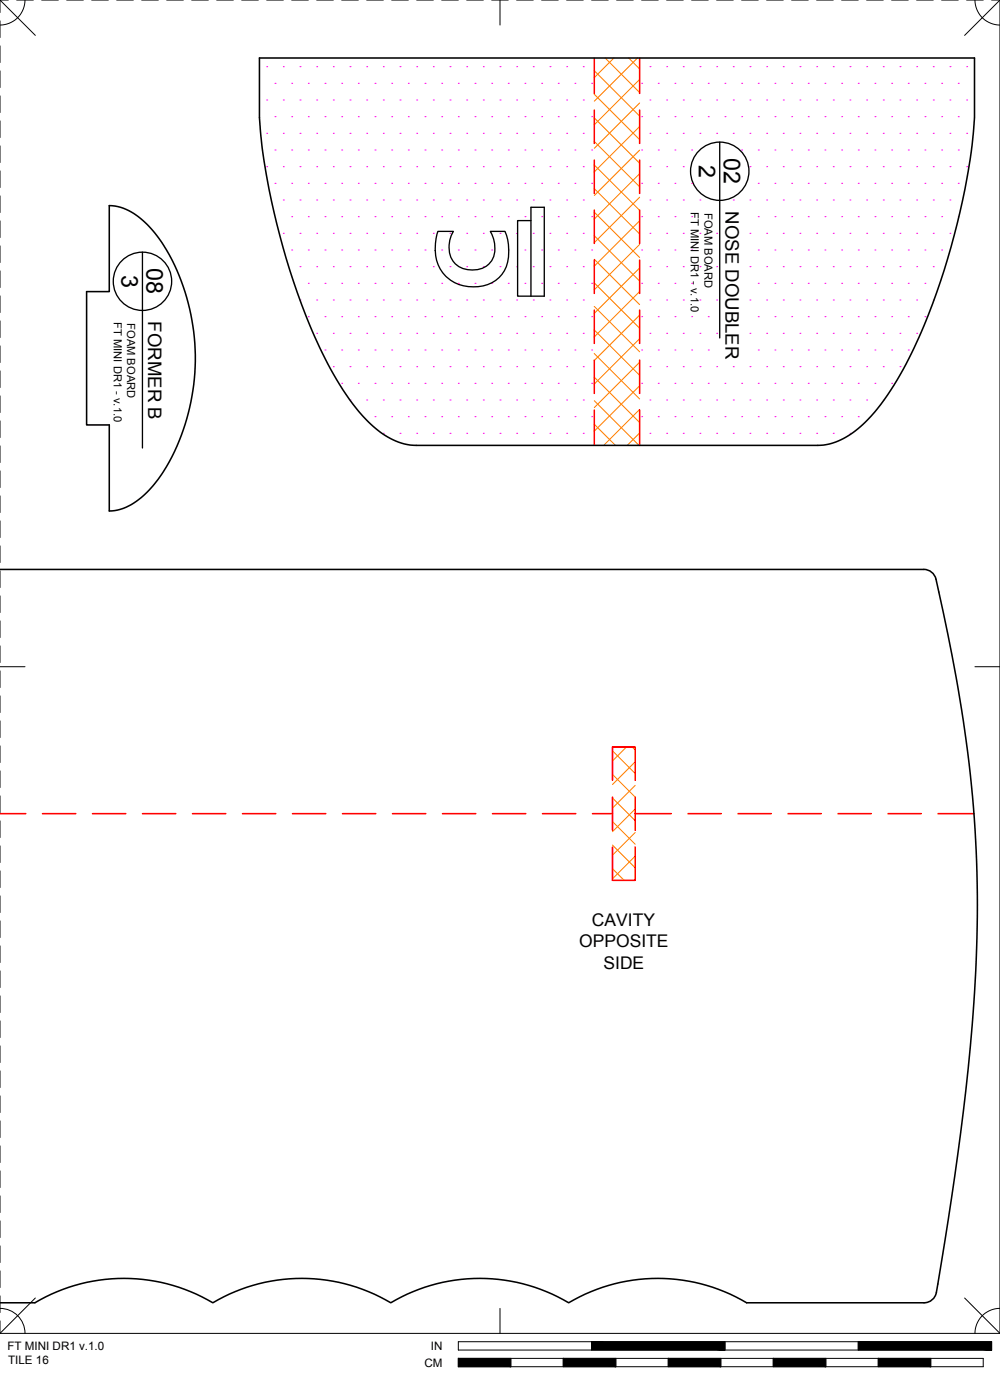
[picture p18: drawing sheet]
<svg xmlns="http://www.w3.org/2000/svg" width="190mm" height="267mm" viewBox="0 0 190 267" stroke-linecap="round" stroke-linejoin="round" font-family="sans-serif">
<defs><g id="words">
<g font-size="4.4">
<text x="133.1" y="31.4" transform="rotate(90 133.1 31.4)">2</text>
<text x="137.9" y="30.2" transform="rotate(90 137.9 30.2)">02</text>
<text x="23.2" y="52.4" transform="rotate(90 23.2 52.4)">3</text>
<text x="27.9" y="51.1" transform="rotate(90 27.9 51.1)">08</text>
</g>
<g font-size="3.5">
<text x="138.2" y="40.2" transform="rotate(90 138.2 40.2)">NOSE DOUBLER</text>
<text x="28.2" y="61.2" transform="rotate(90 28.2 61.2)">FORMER B</text>
</g>
<g font-size="3.3">
<text x="112.8" y="176.5">CAVITY</text>
<text x="110.3" y="180.5">OPPOSITE</text>
<text x="115" y="184.5">SIDE</text>
</g>
<g font-size="2.2">
<text x="1.4" y="257.2">FT MINI DR1 v.1.0</text>
<text x="82.1" y="257.2">IN</text>
<text x="1.5" y="259.8">TILE 16</text>
<text x="80.8" y="260.4">CM</text>
</g>
<g font-size="2.1">
<text x="131.6" y="40.4" transform="rotate(90 131.6 40.4)">FT MINI DR1 - v.1.0</text>
<text x="134.2" y="40.6" transform="rotate(90 134.2 40.6)">FOAM BOARD</text>
<text x="21.7" y="61.4" transform="rotate(90 21.7 61.4)">FT MINI DR1 - v.1.0</text>
<text x="24.2" y="61.5" transform="rotate(90 24.2 61.5)">FOAM BOARD</text>
</g>
</g></defs>
<!-- layer: 01 CUT -->
<path d="M49.4 11h136.2v11.4l-.2 3.5a133.1 133.1 0 0 1-12.8 43.4 40.8 40.8 0 0 1-8.7 11.9 12.8 12.8 0 0 1-8.1 3.6h-76.5a13.7 13.7 0 0 1-9.4-4.7 56.4 56.4 0 0 1-10.4-16.9 129.3 129.3 0 0 1-10-39.5zM20.8 39.2a11.3 11.3 0 0 1 8 4.4 38.4 38.4 0 0 1 8.4 22.9 39.7 39.7 0 0 1-8 26 12.5 12.5 0 0 1-7.8 4.8h-.6v-16.3h-4.3v-25.4h4.3zM0 108.5h176a2.38 2.38 0 0 1 2.3 1.8 284.2 284.2 0 0 1 7.7 51.7 294.1 294.1 0 0 1-2.5 49.8 739.5 739.5 0 0 1-5.1 34.4M178.4 246.2a2.38 2.38 0 0 1-2.4 2h-33.8a33.2 33.2 0 0 0-33.9 0 33.2 33.2 0 0 0-33.9 0 33.2 33.2 0 0 0-33.9 0 33.2 33.2 0 0 0-33.9 0h-6.6" fill="none" stroke="#000" stroke-width=".3"/>
<!-- layer: 06 CAVITY -->
<g fill="none" stroke="#ff7f00" stroke-width=".2">
<path d="M113.2 18l8.6 8.6M113.2 13.5l8.6 8.6M115.3 11l6.5 6.6M117 11l-3.8 3.8M119.8 11l2 2.1M121.4 11l-8.2 8.3M121.8 19.6l-8.6 8.7M121.8 15.1l-8.6 8.7M113.2 35.9l8.6 8.7M113.2 31.4l8.6 8.7M113.2 26.9l8.6 8.7M113.2 22.5l8.6 8.6"/>
<path d="M121.8 37.6l-8.6 8.6M121.8 33.1l-8.6 8.6M121.8 28.6l-8.6 8.6M121.8 24.1l-8.6 8.6M113.2 58.4l8.6 8.6M113.2 53.9l8.6 8.6M113.2 49.4l8.6 8.6M113.2 44.9l8.6 8.6M113.2 40.4l8.6 8.7M121.8 55.5l-8.6 8.7M121.8 51.1l-8.6 8.6M121.8 46.6l-8.6 8.6"/>
<path d="M121.8 42.1l-8.6 8.6M113.2 76.3l8.5 8.5M113.2 71.9l8.6 8.6M113.2 67.4l8.6 8.6M113.2 62.9l8.6 8.6M121.8 78l-6.8 6.8M121.8 73.5l-8.6 8.6M121.8 69l-8.6 8.6M121.8 64.5l-8.6 8.7M121.8 60l-8.6 8.7M113.2 80.8l4 4M121.8 82.5l-2.3 2.3"/>
<path d="M116.7 156.5l4.3 4.3M116.7 152l4.3 4.3M116.7 147.5l4.3 4.3M116.7 143l4.3 4.4M119.3 142.3l-2.6 2.7M120.4 142.3l.6 .6M121 145.1l-4.3 4.3M121 149.6l-4.3 4.3M121 154.1l-4.3 4.3M121 158.6l-4.3 4.3M116.7 165.5l2.2 2.2M116.7 161l4.3 4.3"/>
<path d="M121 163.1l-4.3 4.3M121 167.6l-.1 .1"/>
</g>
<!-- layer: 02 SCORE -->
<g fill="none" stroke="#f00" stroke-width=".3">
<path d="M113.2 11.1v6.7M121.8 11v6.8M113.2 21v6.3M113.2 30.5v6.3M121.8 21v6.3M121.8 30.5v6.3M113.2 40v6.4M113.2 49.5v6.4M113.2 59.1v6.3M121.8 40v6.4M121.8 49.5v6.4M121.8 59.1v6.3"/>
<path d="M113.2 68.6v6.3M113.2 78.1v6.7M121.8 68.6v6.3M121.8 78.1v6.7M0 155h4.9M8.1 155h6.3M17.6 155h6.4M27.1 155h6.4M36.7 155h6.3M46.2 155h6.3M55.7 155h6.4M65.2 155h6.4"/>
<path d="M74.8 155h6.3M84.3 155h6.3M93.8 155h6.4M103.3 155h6.4M112.9 155h3.8M116.7 148.7v-6.4h4.3v6.4M116.7 151.8v6.4M121 151.8v6.4M121 155h6.9M131 155h6.4M140.6 155h6.3M150.1 155h6.3"/>
<path d="M159.6 155h6.4M169.1 155h6.4M178.7 155h6.8M116.7 161.4v6.3h4.3v-6.3"/>
</g>
<!-- layer: 07 DE-PAPER -->
<g fill="none" stroke="#f0f" stroke-width=".2">
<path d="M50.8 12.7h.1M50.8 19.1h.1M52.4 15.9h.1M54 12.7h.1M54 19.1h.1M55.6 15.9h.1M57.1 12.7h.1M57.1 19.1h.1M58.7 15.9h.1M60.3 12.7h.1M60.3 19.1h.1M61.9 15.9h.1"/>
<path d="M63.5 12.7h.1M63.5 19.1h.1M65.1 15.9h.1M66.7 12.7h.1M66.7 19.1h.1M68.3 15.9h.1M69.8 12.7h.1M69.8 19.1h.1M71.4 15.9h.1M73 12.7h.1M73 19.1h.1M74.6 15.9h.1"/>
<path d="M76.2 12.7h.1M76.2 19.1h.1M77.8 15.9h.1M79.4 12.7h.1M79.4 19.1h.1M81 15.9h.1M82.5 12.7h.1M82.5 19.1h.1M84.1 15.9h.1M85.7 12.7h.1M85.7 19.1h.1M87.3 15.9h.1"/>
<path d="M88.9 12.7h.1M88.9 19.1h.1M90.5 15.9h.1M92.1 12.7h.1M92.1 19.1h.1M93.7 15.9h.1M95.2 12.7h.1M95.2 19.1h.1M96.8 15.9h.1M98.4 12.7h.1M98.4 19.1h.1M100 15.9h.1"/>
<path d="M101.6 12.7h.1M101.6 19.1h.1M103.2 15.9h.1M104.8 12.7h.1M104.8 19.1h.1M106.4 15.9h.1M107.9 12.7h.1M107.9 19.1h.1M109.5 15.9h.1M111.1 12.7h.1M111.1 19.1h.1M112.7 15.9h.1"/>
<path d="M122.2 15.9h.1M123.8 12.7h.1M123.8 19.1h.1M125.4 15.9h.1M127 12.7h.1M127 19.1h.1M128.6 15.9h.1M130.2 12.7h.1M130.2 19.1h.1M131.8 15.9h.1M133.3 12.7h.1M133.3 19.1h.1"/>
<path d="M134.9 15.9h.1M136.5 12.7h.1M136.5 19.1h.1M138.1 15.9h.1M139.7 12.7h.1M139.7 19.1h.1M141.3 15.9h.1M142.9 12.7h.1M142.9 19.1h.1M144.5 15.9h.1M146 12.7h.1M146 19.1h.1"/>
<path d="M147.6 15.9h.1M149.2 12.7h.1M149.2 19.1h.1M150.8 15.9h.1M152.4 12.7h.1M152.4 19.1h.1M154 15.9h.1M155.6 12.7h.1M155.6 19.1h.1M157.2 15.9h.1M158.7 12.7h.1M158.7 19.1h.1"/>
<path d="M160.3 15.9h.1M161.9 12.7h.1M161.9 19.1h.1M163.5 15.9h.1M165.1 12.7h.1M165.1 19.1h.1M166.7 15.9h.1M168.3 12.7h.1M168.3 19.1h.1M169.9 15.9h.1M171.4 12.7h.1M171.4 19.1h.1"/>
<path d="M173 15.9h.1M174.6 12.7h.1M174.6 19.1h.1M176.2 15.9h.1M177.8 12.7h.1M177.8 19.1h.1M179.4 15.9h.1M181 12.7h.1M181 19.1h.1M182.6 15.9h.1M184.1 12.7h.1M184.1 19.1h.1"/>
<path d="M50.8 25.4h.1M50.8 31.8h.1M52.4 22.2h.1M52.4 28.6h.1M52.4 34.9h.1M54 25.4h.1M54 31.8h.1M54 38.1h.1M55.6 22.2h.1M55.6 28.6h.1M55.6 34.9h.1M57.1 25.4h.1"/>
<path d="M57.1 31.8h.1M57.1 38.1h.1M58.7 22.2h.1M58.7 28.6h.1M58.7 34.9h.1M60.3 25.4h.1M60.3 31.8h.1M60.3 38.1h.1M61.9 22.2h.1M61.9 28.6h.1M61.9 34.9h.1M63.5 25.4h.1"/>
<path d="M63.5 31.8h.1M63.5 38.1h.1M65.1 22.2h.1M65.1 28.6h.1M65.1 34.9h.1M66.7 25.4h.1M66.7 31.8h.1M66.7 38.1h.1M68.3 22.2h.1M68.3 28.6h.1M68.3 34.9h.1M69.8 25.4h.1"/>
<path d="M69.8 31.8h.1M69.8 38.1h.1M71.4 22.2h.1M71.4 28.6h.1M71.4 34.9h.1M73 25.4h.1M73 31.8h.1M73 38.1h.1M74.6 22.2h.1M74.6 28.6h.1M74.6 34.9h.1M76.2 25.4h.1"/>
<path d="M76.2 31.8h.1M76.2 38.1h.1M77.8 22.2h.1M77.8 28.6h.1M77.8 34.9h.1M79.4 25.4h.1M79.4 31.8h.1M79.4 38.1h.1M81 22.2h.1M81 28.6h.1M81 34.9h.1M82.5 25.4h.1"/>
<path d="M82.5 31.8h.1M82.5 38.1h.1M84.1 22.2h.1M84.1 28.6h.1M84.1 34.9h.1M85.7 25.4h.1M85.7 31.8h.1M85.7 38.1h.1M87.3 22.2h.1M87.3 28.6h.1M87.3 34.9h.1M88.9 25.4h.1"/>
<path d="M88.9 31.8h.1M88.9 38.1h.1M90.5 22.2h.1M90.5 28.6h.1M90.5 34.9h.1M92.1 25.4h.1M92.1 31.8h.1M92.1 38.1h.1M93.7 22.2h.1M93.7 28.6h.1M93.7 34.9h.1M95.2 25.4h.1"/>
<path d="M95.2 31.8h.1M95.2 38.1h.1M96.8 22.2h.1M96.8 28.6h.1M96.8 34.9h.1M98.4 25.4h.1M98.4 31.8h.1M98.4 38.1h.1M100 22.2h.1M100 28.6h.1M100 34.9h.1M101.6 25.4h.1"/>
<path d="M101.6 31.8h.1M101.6 38.1h.1M103.2 22.2h.1M103.2 28.6h.1M103.2 34.9h.1M104.8 25.4h.1M104.8 31.8h.1M104.8 38.1h.1M106.4 22.2h.1M106.4 28.6h.1M106.4 34.9h.1M107.9 25.4h.1"/>
<path d="M107.9 31.8h.1M107.9 38.1h.1M109.5 22.2h.1M109.5 28.6h.1M109.5 34.9h.1M111.1 25.4h.1M111.1 31.8h.1M111.1 38.1h.1M112.7 22.2h.1M112.7 28.6h.1M112.7 34.9h.1M122.2 22.2h.1"/>
<path d="M122.2 28.6h.1M122.2 34.9h.1M123.8 25.4h.1M123.8 31.8h.1M123.8 38.1h.1M125.4 22.2h.1M125.4 28.6h.1M125.4 34.9h.1M127 25.4h.1M127 31.8h.1M127 38.1h.1M128.6 22.2h.1"/>
<path d="M128.6 28.6h.1M128.6 34.9h.1M130.2 25.4h.1M130.2 31.8h.1M130.2 38.1h.1M131.8 22.2h.1M131.8 28.6h.1M131.8 34.9h.1M133.3 25.4h.1M133.3 38.1h.1M134.9 22.2h.1M136.5 25.4h.1"/>
<path d="M138.1 22.2h.1M139.7 25.4h.1M139.7 38.1h.1M141.3 22.2h.1M141.3 28.6h.1M142.9 25.4h.1M142.9 31.8h.1M142.9 38.1h.1M144.5 22.2h.1M144.5 28.6h.1M144.5 34.9h.1M146 25.4h.1"/>
<path d="M146 31.8h.1M146 38.1h.1M147.6 22.2h.1M147.6 28.6h.1M147.6 34.9h.1M149.2 25.4h.1M149.2 31.8h.1M149.2 38.1h.1M150.8 22.2h.1M150.8 28.6h.1M150.8 34.9h.1M152.4 25.4h.1"/>
<path d="M152.4 31.8h.1M152.4 38.1h.1M154 22.2h.1M154 28.6h.1M154 34.9h.1M155.6 25.4h.1M155.6 31.8h.1M155.6 38.1h.1M157.2 22.2h.1M157.2 28.6h.1M157.2 34.9h.1M158.7 25.4h.1"/>
<path d="M158.7 31.8h.1M158.7 38.1h.1M160.3 22.2h.1M160.3 28.6h.1M160.3 34.9h.1M161.9 25.4h.1M161.9 31.8h.1M161.9 38.1h.1M163.5 22.2h.1M163.5 28.6h.1M163.5 34.9h.1M165.1 25.4h.1"/>
<path d="M165.1 31.8h.1M165.1 38.1h.1M166.7 22.2h.1M166.7 28.6h.1M166.7 34.9h.1M168.3 25.4h.1M168.3 31.8h.1M168.3 38.1h.1M169.9 22.2h.1M169.9 28.6h.1M169.9 34.9h.1M171.4 25.4h.1"/>
<path d="M171.4 31.8h.1M171.4 38.1h.1M173 22.2h.1M173 28.6h.1M173 34.9h.1M174.6 25.4h.1M174.6 31.8h.1M174.6 38.1h.1M176.2 22.2h.1M176.2 28.6h.1M176.2 34.9h.1M177.8 25.4h.1"/>
<path d="M177.8 31.8h.1M177.8 38.1h.1M179.4 22.2h.1M179.4 28.6h.1M179.4 34.9h.1M181 25.4h.1M181 31.8h.1M181 38.1h.1M182.6 22.2h.1M182.6 28.6h.1M182.6 34.9h.1M184.1 25.4h.1"/>
<path d="M184.1 31.8h.1M54 44.5h.1M55.6 41.3h.1M55.6 47.6h.1M57.1 44.5h.1M57.1 50.8h.1M57.1 57.2h.1M58.7 41.3h.1M58.7 47.6h.1M58.7 54h.1M60.3 44.5h.1M60.3 50.8h.1"/>
<path d="M60.3 57.2h.1M61.9 41.3h.1M61.9 47.6h.1M61.9 54h.1M63.5 44.5h.1M63.5 50.8h.1M63.5 57.2h.1M65.1 41.3h.1M65.1 47.6h.1M65.1 54h.1M66.7 44.5h.1M66.7 50.8h.1"/>
<path d="M66.7 57.2h.1M68.3 41.3h.1M68.3 47.6h.1M68.3 54h.1M69.8 44.5h.1M69.8 50.8h.1M69.8 57.2h.1M71.4 41.3h.1M71.4 47.6h.1M71.4 54h.1M73 44.5h.1M73 50.8h.1"/>
<path d="M73 57.2h.1M74.6 41.3h.1M74.6 47.6h.1M74.6 54h.1M76.2 44.5h.1M76.2 50.8h.1M76.2 57.2h.1M77.8 41.3h.1M77.8 47.6h.1M77.8 54h.1M79.4 44.5h.1M79.4 50.8h.1"/>
<path d="M79.4 57.2h.1M81 41.3h.1M81 47.6h.1M81 54h.1M82.5 44.5h.1M82.5 50.8h.1M82.5 57.2h.1M84.1 41.3h.1M84.1 47.6h.1M84.1 54h.1M85.7 44.5h.1M85.7 50.8h.1"/>
<path d="M85.7 57.2h.1M87.3 41.3h.1M87.3 47.6h.1M87.3 54h.1M88.9 44.5h.1M88.9 50.8h.1M88.9 57.2h.1M90.5 41.3h.1M90.5 47.6h.1M90.5 54h.1M92.1 44.5h.1M92.1 50.8h.1"/>
<path d="M92.1 57.2h.1M93.7 41.3h.1M93.7 47.6h.1M93.7 54h.1M95.2 44.5h.1M95.2 50.8h.1M95.2 57.2h.1M96.8 41.3h.1M96.8 47.6h.1M96.8 54h.1M98.4 44.5h.1M98.4 50.8h.1"/>
<path d="M98.4 57.2h.1M100 41.3h.1M100 47.6h.1M100 54h.1M101.6 44.5h.1M101.6 50.8h.1M101.6 57.2h.1M103.2 41.3h.1M103.2 47.6h.1M103.2 54h.1M104.8 44.5h.1M104.8 50.8h.1"/>
<path d="M104.8 57.2h.1M106.4 41.3h.1M106.4 47.6h.1M106.4 54h.1M107.9 44.5h.1M107.9 50.8h.1M107.9 57.2h.1M109.5 41.3h.1M109.5 47.6h.1M109.5 54h.1M111.1 44.5h.1M111.1 50.8h.1"/>
<path d="M111.1 57.2h.1M112.7 41.3h.1M112.7 47.6h.1M112.7 54h.1M122.2 41.3h.1M122.2 47.6h.1M122.2 54h.1M123.8 44.5h.1M123.8 50.8h.1M123.8 57.2h.1M125.4 41.3h.1M125.4 47.6h.1"/>
<path d="M125.4 54h.1M127 44.5h.1M127 50.8h.1M127 57.2h.1M128.6 41.3h.1M128.6 47.6h.1M128.6 54h.1M130.2 44.5h.1M130.2 50.8h.1M130.2 57.2h.1M131.8 41.3h.1M131.8 47.6h.1"/>
<path d="M131.8 54h.1M133.3 44.5h.1M133.3 50.8h.1M133.3 57.2h.1M136.5 44.5h.1M136.5 50.8h.1M136.5 57.2h.1M142.9 44.5h.1M142.9 50.8h.1M142.9 57.2h.1M144.5 41.3h.1M144.5 47.6h.1"/>
<path d="M144.5 54h.1M146 44.5h.1M146 50.8h.1M146 57.2h.1M147.6 41.3h.1M147.6 47.6h.1M147.6 54h.1M149.2 44.5h.1M149.2 50.8h.1M149.2 57.2h.1M150.8 41.3h.1M150.8 47.6h.1"/>
<path d="M150.8 54h.1M152.4 44.5h.1M152.4 50.8h.1M152.4 57.2h.1M154 41.3h.1M154 47.6h.1M154 54h.1M155.6 44.5h.1M155.6 50.8h.1M155.6 57.2h.1M157.2 41.3h.1M157.2 47.6h.1"/>
<path d="M157.2 54h.1M158.7 44.5h.1M158.7 50.8h.1M158.7 57.2h.1M160.3 41.3h.1M160.3 47.6h.1M160.3 54h.1M161.9 44.5h.1M161.9 50.8h.1M161.9 57.2h.1M163.5 41.3h.1M163.5 47.6h.1"/>
<path d="M163.5 54h.1M165.1 44.5h.1M165.1 50.8h.1M165.1 57.2h.1M166.7 41.3h.1M166.7 47.6h.1M166.7 54h.1M168.3 44.5h.1M168.3 50.8h.1M168.3 57.2h.1M169.9 41.3h.1M169.9 47.6h.1"/>
<path d="M169.9 54h.1M171.4 44.5h.1M171.4 50.8h.1M171.4 57.2h.1M173 41.3h.1M173 47.6h.1M173 54h.1M174.6 44.5h.1M174.6 50.8h.1M174.6 57.2h.1M176.2 41.3h.1M176.2 47.6h.1"/>
<path d="M176.2 54h.1M177.8 44.5h.1M177.8 50.8h.1M177.8 57.2h.1M179.4 41.3h.1M179.4 47.6h.1M181 44.5h.1M182.6 41.3h.1M58.7 60.3h.1M60.3 63.5h.1M61.9 60.3h.1M61.9 66.7h.1"/>
<path d="M63.5 63.5h.1M63.5 69.9h.1M65.1 60.3h.1M65.1 66.7h.1M65.1 73h.1M66.7 63.5h.1M66.7 69.9h.1M66.7 76.2h.1M68.3 60.3h.1M68.3 66.7h.1M68.3 73h.1M69.8 63.5h.1"/>
<path d="M69.8 69.9h.1M69.8 76.2h.1M71.4 60.3h.1M71.4 66.7h.1M71.4 73h.1M71.4 79.4h.1M73 63.5h.1M73 69.9h.1M73 76.2h.1M74.6 60.3h.1M74.6 66.7h.1M74.6 73h.1"/>
<path d="M74.6 79.4h.1M76.2 63.5h.1M76.2 69.9h.1M76.2 76.2h.1M77.8 60.3h.1M77.8 66.7h.1M77.8 73h.1M77.8 79.4h.1M79.4 63.5h.1M79.4 69.9h.1M79.4 76.2h.1M81 60.3h.1"/>
<path d="M81 66.7h.1M81 73h.1M81 79.4h.1M82.5 63.5h.1M82.5 69.9h.1M82.5 76.2h.1M84.1 60.3h.1M84.1 66.7h.1M84.1 73h.1M84.1 79.4h.1M85.7 63.5h.1M85.7 69.9h.1"/>
<path d="M85.7 76.2h.1M87.3 60.3h.1M87.3 66.7h.1M87.3 73h.1M87.3 79.4h.1M88.9 63.5h.1M88.9 69.9h.1M88.9 76.2h.1M90.5 60.3h.1M90.5 66.7h.1M90.5 73h.1M90.5 79.4h.1"/>
<path d="M92.1 63.5h.1M92.1 69.9h.1M92.1 76.2h.1M93.7 60.3h.1M93.7 66.7h.1M93.7 73h.1M93.7 79.4h.1M95.2 63.5h.1M95.2 69.9h.1M95.2 76.2h.1M96.8 60.3h.1M96.8 66.7h.1"/>
<path d="M96.8 73h.1M96.8 79.4h.1M98.4 63.5h.1M98.4 69.9h.1M98.4 76.2h.1M100 60.3h.1M100 66.7h.1M100 73h.1M100 79.4h.1M101.6 63.5h.1M101.6 69.9h.1M101.6 76.2h.1"/>
<path d="M103.2 60.3h.1M103.2 66.7h.1M103.2 73h.1M103.2 79.4h.1M104.8 63.5h.1M104.8 69.9h.1M104.8 76.2h.1M106.4 60.3h.1M106.4 66.7h.1M106.4 73h.1M106.4 79.4h.1M107.9 63.5h.1"/>
<path d="M107.9 69.9h.1M107.9 76.2h.1M109.5 60.3h.1M109.5 66.7h.1M109.5 73h.1M109.5 79.4h.1M111.1 63.5h.1M111.1 69.9h.1M111.1 76.2h.1M112.7 60.3h.1M112.7 66.7h.1M112.7 73h.1"/>
<path d="M112.7 79.4h.1M122.2 60.3h.1M122.2 66.7h.1M122.2 73h.1M122.2 79.4h.1M123.8 63.5h.1M123.8 69.9h.1M123.8 76.2h.1M125.4 60.3h.1M125.4 66.7h.1M125.4 73h.1M125.4 79.4h.1"/>
<path d="M127 63.5h.1M127 69.9h.1M127 76.2h.1M128.6 60.3h.1M128.6 66.7h.1M128.6 73h.1M128.6 79.4h.1M130.2 63.5h.1M130.2 69.9h.1M130.2 76.2h.1M131.8 60.3h.1M131.8 66.7h.1"/>
<path d="M131.8 73h.1M131.8 79.4h.1M133.3 63.5h.1M133.3 69.9h.1M133.3 76.2h.1M134.9 60.3h.1M134.9 66.7h.1M134.9 73h.1M134.9 79.4h.1M136.5 63.5h.1M136.5 69.9h.1M136.5 76.2h.1"/>
<path d="M138.1 73h.1M138.1 79.4h.1M139.7 69.9h.1M139.7 76.2h.1M141.3 73h.1M141.3 79.4h.1M142.9 63.5h.1M142.9 69.9h.1M142.9 76.2h.1M144.5 60.3h.1M144.5 66.7h.1M144.5 73h.1"/>
<path d="M144.5 79.4h.1M146 63.5h.1M146 69.9h.1M146 76.2h.1M147.6 60.3h.1M147.6 66.7h.1M147.6 73h.1M147.6 79.4h.1M149.2 63.5h.1M149.2 69.9h.1M149.2 76.2h.1M150.8 60.3h.1"/>
<path d="M150.8 66.7h.1M150.8 73h.1M150.8 79.4h.1M152.4 63.5h.1M152.4 69.9h.1M152.4 76.2h.1M154 60.3h.1M154 66.7h.1M154 73h.1M154 79.4h.1M155.6 63.5h.1M155.6 69.9h.1"/>
<path d="M155.6 76.2h.1M157.2 60.3h.1M157.2 66.7h.1M157.2 73h.1M157.2 79.4h.1M158.7 63.5h.1M158.7 69.9h.1M158.7 76.2h.1M160.3 60.3h.1M160.3 66.7h.1M160.3 73h.1M160.3 79.4h.1"/>
<path d="M161.9 63.5h.1M161.9 69.9h.1M161.9 76.2h.1M163.5 60.3h.1M163.5 66.7h.1M163.5 73h.1M163.5 79.4h.1M165.1 63.5h.1M165.1 69.9h.1M165.1 76.2h.1M166.7 60.3h.1M166.7 66.7h.1"/>
<path d="M166.7 73h.1M168.3 63.5h.1M168.3 69.9h.1M168.3 76.2h.1M169.9 60.3h.1M169.9 66.7h.1M169.9 73h.1M171.4 63.5h.1M171.4 69.9h.1M173 60.3h.1M173 66.7h.1M174.6 63.5h.1"/>
<path d="M176.2 60.3h.1M73 82.6h.1M76.2 82.6h.1M79.4 82.6h.1M82.5 82.6h.1M85.7 82.6h.1M88.9 82.6h.1M92.1 82.6h.1M95.2 82.6h.1M98.4 82.6h.1M101.6 82.6h.1M104.8 82.6h.1"/>
<path d="M107.9 82.6h.1M111.1 82.6h.1M123.8 82.6h.1M127 82.6h.1M130.2 82.6h.1M133.3 82.6h.1M136.5 82.6h.1M139.7 82.6h.1M142.9 82.6h.1M146 82.6h.1M149.2 82.6h.1M152.4 82.6h.1"/>
<path d="M155.6 82.6h.1M158.7 82.6h.1M161.9 82.6h.1"/>
</g>
<!-- layer: 23 NOTES -->
<g fill="none" stroke="#000" stroke-width=".25">
<path d="M137.1 27.1v37.3M27.1 48v37.3M83.4 44.1h3a5.3 5.3 0 0 0 .3 6.2 4.9 4.9 0 0 0 7-.6 5.7 5.7 0 0 0-.3-5.6h2.8a9.5 9.5 0 0 1-.1 7.5 6.9 6.9 0 0 1-7.8 2.8 7 7 0 0 1-5.3-8zM101.1 42h-2.5v14.4h5.1v-16.9h-2.6v16.9"/>
<circle cx="137.1" cy="32.6" r="5.6"/>
<circle cx="27.1" cy="53.6" r="5.6"/>
</g>
<!-- layer: 22 TILED -->
<g fill="#000" stroke="#000" stroke-width=".19">
<path d="M87.3 258.8l10 1.6v-1.6zM87.3 258.8l10 1.6h-10z"/>
<path d="M107.3 258.8l10 1.6v-1.6zM107.3 258.8l10 1.6h-10z"/>
<path d="M127.3 258.8l10 1.6v-1.6zM127.3 258.8l10 1.6h-10z"/>
<path d="M112.7 255.6l25.4 1.6v-1.6zM112.7 255.6l25.4 1.6h-25.4z"/>
<path d="M147.3 258.8l10 1.6v-1.6zM147.3 258.8l10 1.6h-10z"/>
<path d="M167.3 258.8l10 1.6v-1.6zM167.3 258.8l10 1.6h-10z"/>
<path d="M163.5 255.6l25.4 1.6v-1.6zM163.5 255.6l25.4 1.6h-25.4z"/>
</g>
<g fill="none" stroke="#000" stroke-width=".19">
<path d="M0 0h1.6M0 0v2.4M0 4v3.2M0 8.7v3.2M0 13.5v3.2M0 18.3v3.1M0 0l6.7 6.7M3.2 0h3.1M4.8 0a4.8 4.8 0 0 1-4.8 4.8M7.9 0h3.2M12.7 0h3.2M17.5 0h3.1"/>
<path d="M22.2 0h3.2M27 0h3.2M31.7 0h3.2M36.5 0h3.2M41.3 0h3.1M46 0h3.2M50.8 0h3.2M55.6 0h3.1M60.3 0h3.2M65.1 0h3.2M69.8 0h3.2M74.6 0h3.2"/>
<path d="M79.4 0h3.1M84.1 0h3.2M88.9 0h3.2M93.7 0h3.1M95.2 0v4.8M98.4 0h3.2M103.2 0h3.2M107.9 0h3.2M112.7 0h3.2M117.5 0h3.1M122.2 0h3.2M127 0h3.2"/>
<path d="M131.8 0h3.1M136.5 0h3.2M141.3 0h3.2M146 0h3.2M150.8 0h3.2M155.6 0h3.1M160.3 0h3.2M165.1 0h3.2M169.9 0h3.1M174.6 0h3.2M179.4 0h3.2M184.1 0h3.2"/>
<path d="M185.7 0a4.8 4.8 0 0 0 4.8 4.8M188.9 0h1.6M190.5 0v254M190.5 0l-6.7 6.7M0 23v3.2M0 27.8v3.2M0 32.6v3.1M0 37.3v3.2M0 42.1v3.2M0 46.8v3.2M0 51.6v3.2M0 56.4v3.1"/>
<path d="M0 61.1v3.2M0 65.9v3.2M0 70.7v3.1M0 75.4v3.2M0 80.2v3.2M0 84.9v3.2M0 89.7v3.2M0 94.5v3.1M0 99.2v3.2M0 104v3.2M0 108.8v3.1M0 113.5v3.2"/>
<path d="M0 118.3v3.2M0 127h4.8M0 123v3.2M0 127.8v3.2M0 132.6v3.1M0 137.3v3.2M185.7 127h4.8M0 142.1v3.2M0 146.9v3.1M0 151.6v3.2M0 156.4v3.2M0 161.1v3.2"/>
<path d="M0 165.9v3.2M0 170.7v3.1M0 175.4v3.2M0 180.2v3.2M0 185v3.1M0 189.7v3.2M0 194.5v3.2M0 199.2v3.2M0 204v3.2M0 208.8v3.1M0 213.5v3.2M0 218.3v3.2"/>
<path d="M0 223.1v3.1M0 227.8v3.2M0 232.6v3.2M0 237.3v3.2M0 242.1v3.2M0 246.9v3.1M0 251.6v2.4M0 254h190.5M0 249.2a4.8 4.8 0 0 1 4.8 4.8M6.7 247.3l-6.7 6.7M87.3 255.6h101.6v1.6h-101.6zM87.3 258.8h100v1.6h-100z"/>
<path d="M95.2 249.2v4.8M97.3 258.8v1.6M107.3 258.8v1.6M112.7 255.6v1.6M117.3 258.8v1.6M127.3 258.8v1.6M137.3 258.8v1.6M138.1 255.6v1.6M147.3 258.8v1.6M157.3 258.8v1.6M163.5 255.6v1.6M167.3 258.8v1.6"/>
<path d="M177.3 258.8v1.6M183.8 247.3l6.7 6.7M190.5 249.2a4.8 4.8 0 0 0-4.8 4.8"/>
</g>
<use href="#words"/>
</svg>
